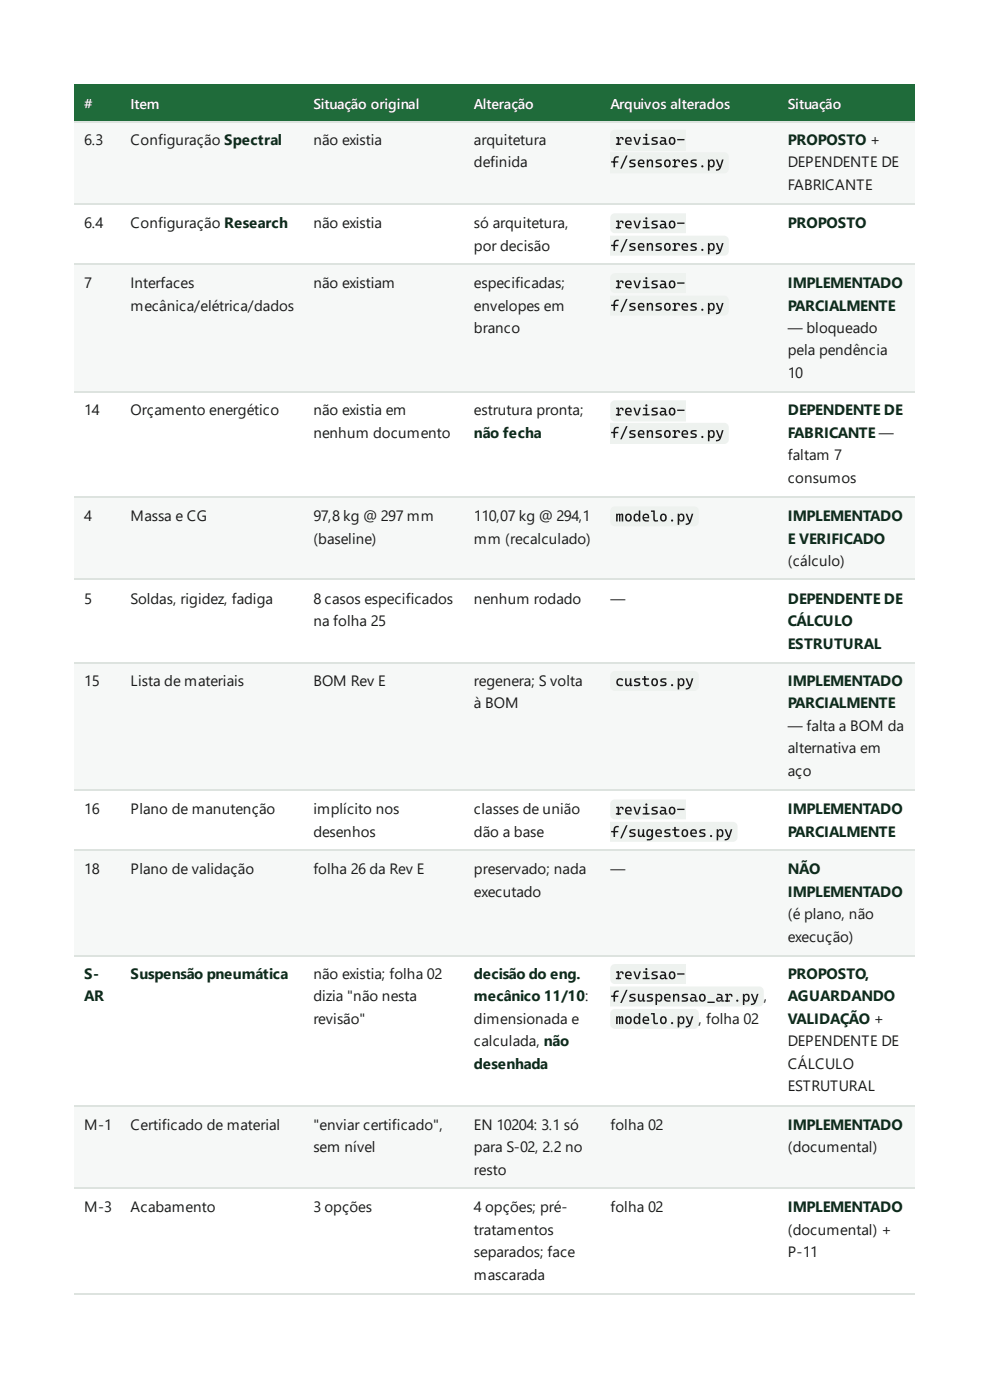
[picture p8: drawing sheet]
<svg xmlns="http://www.w3.org/2000/svg" width="210mm" height="297mm" viewBox="0 0 210 297" stroke-linecap="round" stroke-linejoin="round" font-family="sans-serif">
<defs><g id="words">
<g font-size="3.2" fill="#1a1a1a">
<text x="17.9" y="30.7">6.3</text>
<text x="27.7" y="30.7">Configuração Spectral</text>
<text x="66.4" y="30.7">não existia</text>
<text x="100.5" y="30.7">arquitetura</text>
<text x="100.5" y="35.5">definida</text>
<text x="129.5" y="35.5">f/sensores.py</text>
<text x="130.4" y="30.7">revisao-</text>
<text x="167" y="35.5">DEPENDENTE DE</text>
<text x="167" y="40.2">FABRICANTE</text>
<text x="17.9" y="48.4">6.4</text>
<text x="27.7" y="48.4">Configuração Research</text>
<text x="66.4" y="48.4">não existia</text>
<text x="100.5" y="48.4">só arquitetura,</text>
<text x="100.5" y="53.2">por decisão</text>
<text x="129.5" y="53.2">f/sensores.py</text>
<text x="130.4" y="48.5">revisao-</text>
<text x="17.9" y="61.1">7</text>
<text x="27.7" y="61.1">Interfaces</text>
<text x="27.7" y="65.9">mecânica/elétrica/dados</text>
<text x="66.4" y="61.1">não existiam</text>
<text x="100.5" y="61.1">especificadas;</text>
<text x="100.5" y="65.9">envelopes em</text>
<text x="129.5" y="65.9">f/sensores.py</text>
<text x="130.4" y="61.2">revisao-</text>
<text x="100.5" y="70.6">branco</text>
<text x="167" y="70.6">— bloqueado</text>
<text x="167" y="75.4">pela pendência</text>
<text x="167" y="80.2">10</text>
<text x="17.9" y="88.1">14</text>
<text x="27.7" y="88.1">Orçamento energético</text>
<text x="66.4" y="88.1">não existia em</text>
<text x="100.5" y="88.1">estrutura pronta;</text>
<text x="130.4" y="88.1">revisao-</text>
<text x="66.4" y="92.9">nenhum documento</text>
<text x="129.5" y="92.9">f/sensores.py</text>
<text x="167" y="97.6">faltam 7</text>
<text x="167" y="102.4">consumos</text>
<text x="17.9" y="110.6">4</text>
<text x="27.7" y="110.6">Massa e CG</text>
<text x="66.4" y="110.6">97,8 kg @ 297 mm</text>
<text x="100.5" y="110.6">110,07 kg @ 294,1</text>
<text x="130.4" y="110.6">modelo.py</text>
<text x="66.4" y="115.4">(baseline)</text>
<text x="100.5" y="115.4">mm (recalculado)</text>
<text x="167" y="120.1">(cálculo)</text>
<text x="17.9" y="128.1">5</text>
<text x="27.7" y="128.1">Soldas, rigidez, fadiga</text>
<text x="66.4" y="128.1">8 casos especificados</text>
<text x="100.5" y="128.1">nenhum rodado</text>
<text x="129.5" y="128.1">—</text>
<text x="66.4" y="132.8">na folha 25</text>
<text x="17.9" y="145.5">15</text>
<text x="27.7" y="145.5">Lista de materiais</text>
<text x="66.4" y="145.5">BOM Rev E</text>
<text x="100.5" y="145.5">regenera; S volta</text>
<text x="130.4" y="145.6">custos.py</text>
<text x="100.5" y="150.3">à BOM</text>
<text x="167" y="155">— falta a BOM da</text>
<text x="167" y="159.8">alternativa em</text>
<text x="167" y="164.6">aço</text>
<text x="17.9" y="172.8">16</text>
<text x="27.7" y="172.8">Plano de manutenção</text>
<text x="66.4" y="172.8">implícito nos</text>
<text x="100.5" y="172.8">classes de união</text>
<text x="130.4" y="172.8">revisao-</text>
<text x="66.4" y="177.5">desenhos</text>
<text x="100.5" y="177.5">dão a base</text>
<text x="129.5" y="177.6">f/sugestoes.py</text>
<text x="17.9" y="185.5">18</text>
<text x="27.7" y="185.5">Plano de validação</text>
<text x="66.4" y="185.5">folha 26 da Rev E</text>
<text x="100.5" y="185.5">preservado; nada</text>
<text x="129.5" y="185.5">—</text>
<text x="100.5" y="190.2">executado</text>
<text x="167" y="195">(é plano, não</text>
<text x="167" y="199.8">execução)</text>
<text x="66.4" y="207.7">não existia; folha 02</text>
<text x="130.4" y="207.7">revisao-</text>
<text x="66.4" y="212.5">dizia &quot;não nesta</text>
<text x="129.5" y="212.5">f/suspensao_ar.py</text>
<text x="161.9" y="212.5">,</text>
<text x="66.4" y="217.2">revisão&quot;</text>
<text x="100.5" y="217.2">dimensionada e</text>
<text x="100.5" y="222">calculada, não</text>
<text x="130.4" y="217.3">modelo.py ,</text>
<text x="149.7" y="217.2">folha 02</text>
<text x="167" y="222">DEPENDENTE DE</text>
<text x="167" y="226.7">CÁLCULO</text>
<text x="167" y="231.5">ESTRUTURAL</text>
<text x="17.9" y="239.7">M-1</text>
<text x="27.7" y="239.7">Certificado de material</text>
<text x="66.4" y="239.7">&quot;enviar certificado&quot;,</text>
<text x="100.5" y="239.7">EN 10204: 3.1 só</text>
<text x="129.5" y="239.7">folha 02</text>
<text x="66.4" y="244.5">sem nível</text>
<text x="100.5" y="244.5">para S-02, 2.2 no</text>
<text x="167" y="244.5">(documental)</text>
<text x="100.5" y="249.2">resto</text>
<text x="17.9" y="257.2">M-3</text>
<text x="27.7" y="257.2">Acabamento</text>
<text x="66.4" y="257.2">3 opções</text>
<text x="100.5" y="257.2">4 opções; pré-</text>
<text x="129.5" y="257.2">folha 02</text>
<text x="100.5" y="261.9">tratamentos</text>
<text x="167" y="261.9">(documental) +</text>
<text x="100.5" y="266.7">separados; face</text>
<text x="167" y="266.7">P-11</text>
<text x="100.5" y="271.5">mascarada</text>
</g>
<g font-size="3.2" fill="#0d2b1c">
<text x="167" y="30.7">PROPOSTO +</text>
<text x="167" y="48.4">PROPOSTO</text>
<text x="167" y="61.1">IMPLEMENTADO</text>
<text x="167" y="65.9">PARCIALMENTE</text>
<text x="167" y="88.1">DEPENDENTE DE</text>
<text x="100.5" y="92.9">não fecha</text>
<text x="167" y="92.9">FABRICANTE —</text>
<text x="167" y="110.6">IMPLEMENTADO</text>
<text x="167" y="115.4">E VERIFICADO</text>
<text x="167" y="128.1">DEPENDENTE DE</text>
<text x="167" y="132.8">CÁLCULO</text>
<text x="167" y="137.6">ESTRUTURAL</text>
<text x="167" y="145.5">IMPLEMENTADO</text>
<text x="167" y="150.3">PARCIALMENTE</text>
<text x="167" y="172.8">IMPLEMENTADO</text>
<text x="167" y="177.5">PARCIALMENTE</text>
<text x="167" y="185.5">NÃO</text>
<text x="167" y="190.2">IMPLEMENTADO</text>
<text x="17.9" y="207.7">S-</text>
<text x="27.7" y="207.7">Suspensão pneumática</text>
<text x="100.5" y="207.7">decisão do eng.</text>
<text x="167" y="207.7">PROPOSTO,</text>
<text x="17.9" y="212.5">AR</text>
<text x="100.5" y="212.5">mecânico 11/10:</text>
<text x="167" y="212.5">AGUARDANDO</text>
<text x="167" y="217.2">VALIDAÇÃO +</text>
<text x="100.5" y="226.7">desenhada</text>
<text x="167" y="239.7">IMPLEMENTADO</text>
<text x="167" y="257.2">IMPLEMENTADO</text>
</g>
<g font-size="3" fill="#fff">
<text x="17.9" y="23">#</text>
<text x="27.7" y="23">Item</text>
<text x="66.4" y="23">Situação original</text>
<text x="100.5" y="23">Alteração</text>
<text x="129.5" y="23">Arquivos alterados</text>
<text x="167" y="23">Situação</text>
</g>
</g></defs>
<g fill="#1f6b3a">
<path d="M15.9 18h9.8v7.7h-9.8z"/>
<path d="M25.7 18h38.9v7.7h-38.9z"/>
<path d="M64.6 18h33.8v7.7h-33.8z"/>
<path d="M98.4 18h29.1v7.7h-29.1z"/>
<path d="M127.5 18h37.6v7.7h-37.6z"/>
<path d="M165.1 18h28.8v7.7h-28.8z"/>
</g>
<g fill="#f6f8f7">
<path d="M15.9 25.7h9.8v17.7h-9.8z"/>
<path d="M25.7 25.7h38.9v17.7h-38.9z"/>
<path d="M64.6 25.7h33.8v17.7h-33.8z"/>
<path d="M98.4 25.7h29.1v17.7h-29.1z"/>
<path d="M127.5 25.7h37.6v17.7h-37.6z"/>
<path d="M165.1 25.7h28.8v17.7h-28.8z"/>
<path d="M15.9 56.1h9.8v27h-9.8z"/>
<path d="M25.7 56.1h38.9v27h-38.9z"/>
<path d="M64.6 56.1h33.8v27h-33.8z"/>
<path d="M98.4 56.1h29.1v27h-29.1z"/>
<path d="M127.5 56.1h37.6v27h-37.6z"/>
<path d="M165.1 56.1h28.8v27h-28.8z"/>
<path d="M15.9 105.6h9.8v17.4h-9.8z"/>
<path d="M25.7 105.6h38.9v17.4h-38.9z"/>
<path d="M64.6 105.6h33.8v17.4h-33.8z"/>
<path d="M98.4 105.6h29.1v17.4h-29.1z"/>
<path d="M127.5 105.6h37.6v17.4h-37.6z"/>
<path d="M165.1 105.6h28.8v17.4h-28.8z"/>
<path d="M15.9 140.5h9.8v27h-9.8z"/>
<path d="M25.7 140.5h38.9v27h-38.9z"/>
<path d="M64.6 140.5h33.8v27h-33.8z"/>
<path d="M98.4 140.5h29.1v27h-29.1z"/>
<path d="M127.5 140.5h37.6v27h-37.6z"/>
<path d="M165.1 140.5h28.8v27h-28.8z"/>
<path d="M15.9 180.4h9.8v22.3h-9.8z"/>
<path d="M25.7 180.4h38.9v22.3h-38.9z"/>
<path d="M64.6 180.4h33.8v22.3h-33.8z"/>
<path d="M98.4 180.4h29.1v22.3h-29.1z"/>
<path d="M127.5 180.4h37.6v22.3h-37.6z"/>
<path d="M165.1 180.4h28.8v22.3h-28.8z"/>
<path d="M15.9 234.4h9.8v17.7h-9.8z"/>
<path d="M25.7 234.4h38.9v17.7h-38.9z"/>
<path d="M64.6 234.4h33.8v17.7h-33.8z"/>
<path d="M98.4 234.4h29.1v17.7h-29.1z"/>
<path d="M127.5 234.4h37.6v17.7h-37.6z"/>
<path d="M165.1 234.4h28.8v17.7h-28.8z"/>
</g>
<g fill="none" stroke="#dde3df" stroke-width=".26">
<path d="M15.9 25.8h178M15.9 43.3h178M15.9 56h178M15.9 83.2h178M15.9 105.4h178M15.9 122.9h178M15.9 140.6h178M15.9 167.6h178M15.9 180.3h178M15.9 202.8h178M15.9 234.6h178M15.9 252h178"/>
<path d="M15.9 274.5h178"/>
</g>
<g fill="#eef2ef">
<path d="M129.7 27.8l.7-.3h14.9v4.5h-14.9a1 1 0 0 1-1-1v-2.5z"/>
<path d="M129.3 32.3h24.2a1 1 0 0 1 1 1v2.5a1 1 0 0 1-1 1h-24.2z"/>
<path d="M129.7 45.5l.7-.3h14.9v4.3h-14.9a1 1 0 0 1-1-1v-2.5z"/>
<path d="M129.3 50h24.2a1 1 0 0 1 1 1v2.2a1 1 0 0 1-1 1h-24.2z"/>
<path d="M129.7 58.2l.7-.3h14.9v4.3h-14.9a1 1 0 0 1-1-1v-2.5z"/>
<path d="M129.3 62.7h24.2a1 1 0 0 1 1 1v2.2a1 1 0 0 1-1 1h-24.2z"/>
<path d="M129.7 85.2l.7-.3h14.9v4.5h-14.9a1 1 0 0 1-1-1v-2.5z"/>
<path d="M129.3 89.7h24.2a1 1 0 0 1 1 1v2.5a1 1 0 0 1-1 1h-24.2z"/>
<path d="M129.7 107.7l.7-.3h16.8a1 1 0 0 1 1 1v2.3a1 1 0 0 1-1 1h-16.8a1 1 0 0 1-1-1v-2.5z"/>
<path d="M129.7 142.6l.7-.3h16.8a1 1 0 0 1 1 1v2.3a1 1 0 0 1-1 1h-16.8a1 1 0 0 1-1-1v-2.4z"/>
<path d="M129.7 169.9l.7-.3h14.9v4.2h-14.9a1 1 0 0 1-1-1v-2.4z"/>
<path d="M129.3 174.4h26.1a1 1 0 0 1 1 1v2.2a1 1 0 0 1-1 1h-26.1z"/>
<path d="M129.7 204.8l.7-.3h14.9v4.3h-14.9a1 1 0 0 1-1-1v-2.5z"/>
<path d="M129.3 209.3h31.6a1 1 0 0 1 1 1v2.2a1 1 0 0 1-1 1h-31.6z"/>
<path d="M129.7 214.3l.7-.3h16.8a1 1 0 0 1 1 1v2.3a1 1 0 0 1-1 1h-16.8a1 1 0 0 1-1-1v-2.4z"/>
</g>
<use href="#words"/>
</svg>
